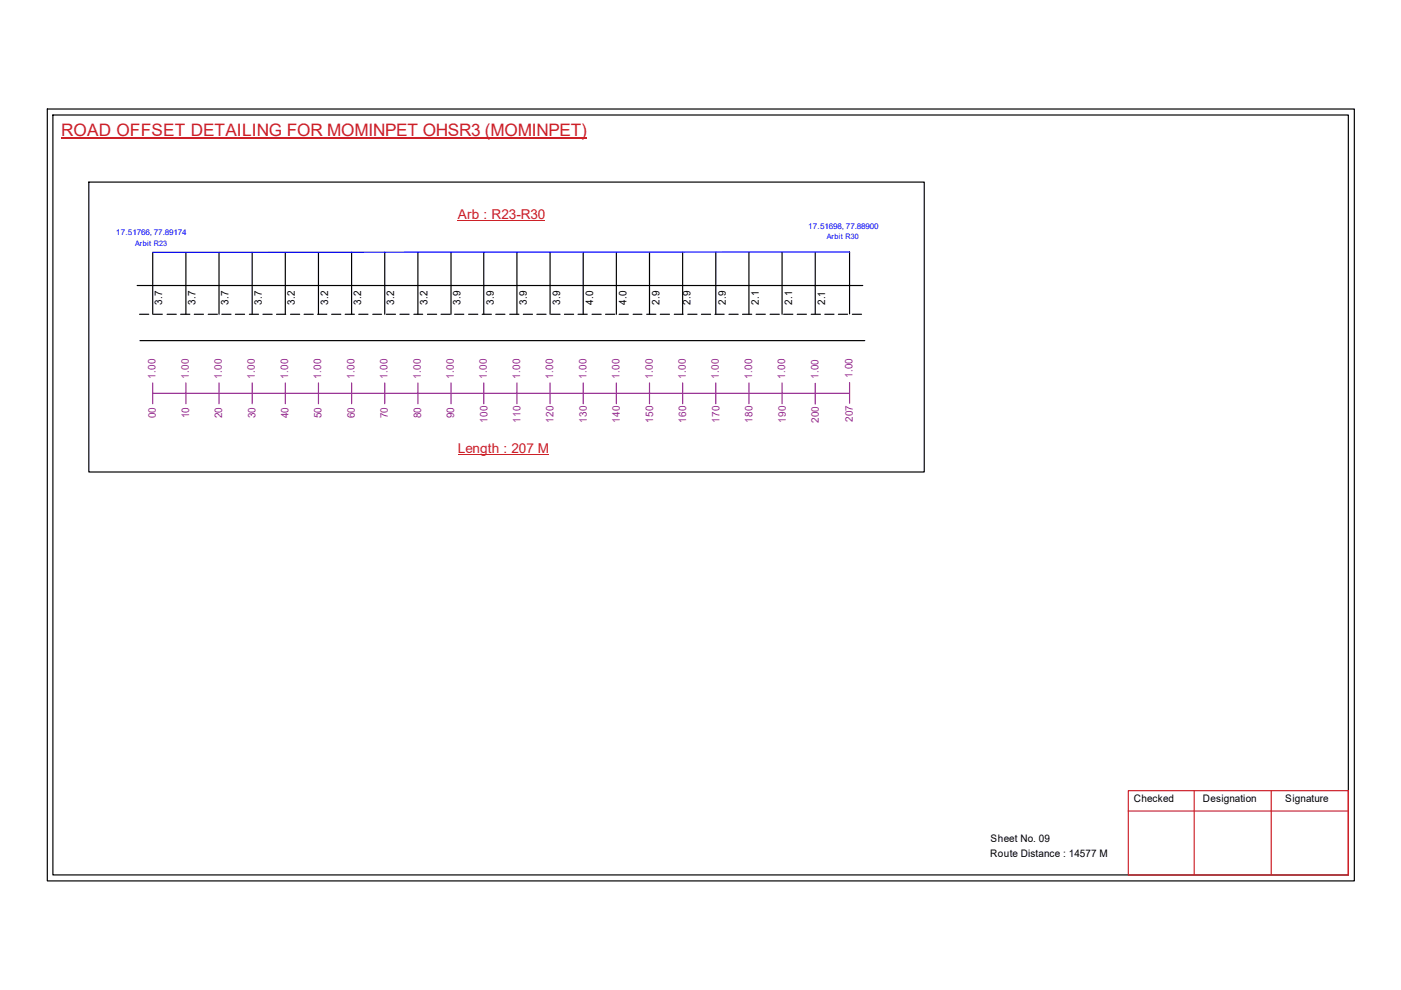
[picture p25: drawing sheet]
<svg xmlns="http://www.w3.org/2000/svg" width="297mm" height="210mm" viewBox="0 0 297 210" stroke-linecap="round" stroke-linejoin="round" font-family="sans-serif">
<defs><g id="words">
<text font-size="3.6" fill="#cd2027" x="13" y="28.9">ROAD OFFSET DETAILING FOR MOMINPET OHSR3 (MOMINPET)</text>
<g font-size="2.9" fill="#cd2027">
<text x="97.1" y="46.4">Arb : R23-R30</text>
<text x="97.1" y="96">Length : 207 M</text>
</g>
<g font-size="2.2">
<text x="34.4" y="64.7" transform="rotate(-90 34.4 64.7)">3.7</text>
<text x="41.4" y="64.7" transform="rotate(-90 41.4 64.7)">3.7</text>
<text x="48.5" y="64.7" transform="rotate(-90 48.5 64.7)">3.7</text>
<text x="55.5" y="64.7" transform="rotate(-90 55.5 64.7)">3.7</text>
<text x="62.5" y="64.7" transform="rotate(-90 62.5 64.7)">3.2</text>
<text x="69.6" y="64.7" transform="rotate(-90 69.6 64.7)">3.2</text>
<text x="76.6" y="64.7" transform="rotate(-90 76.6 64.7)">3.2</text>
<text x="83.6" y="64.7" transform="rotate(-90 83.6 64.7)">3.2</text>
<text x="90.6" y="64.7" transform="rotate(-90 90.6 64.7)">3.2</text>
<text x="97.7" y="64.7" transform="rotate(-90 97.7 64.7)">3.9</text>
<text x="104.7" y="64.7" transform="rotate(-90 104.7 64.7)">3.9</text>
<text x="111.7" y="64.7" transform="rotate(-90 111.7 64.7)">3.9</text>
<text x="118.7" y="64.7" transform="rotate(-90 118.7 64.7)">3.9</text>
<text x="125.8" y="64.7" transform="rotate(-90 125.8 64.7)">4.0</text>
<text x="132.8" y="64.7" transform="rotate(-90 132.8 64.7)">4.0</text>
<text x="139.8" y="64.7" transform="rotate(-90 139.8 64.7)">2.9</text>
<text x="146.4" y="64.7" transform="rotate(-90 146.4 64.7)">2.9</text>
<text x="153.9" y="64.7" transform="rotate(-90 153.9 64.7)">2.9</text>
<text x="160.9" y="64.7" transform="rotate(-90 160.9 64.7)">2.1</text>
<text x="167.9" y="64.7" transform="rotate(-90 167.9 64.7)">2.1</text>
<text x="175" y="64.8" transform="rotate(-90 175 64.8)">2.1</text>
<text x="240.4" y="170.1">Checked</text>
<text x="255.1" y="170.1">Designation</text>
<text x="272.5" y="170.1">Signature</text>
<text x="210" y="178.6">Sheet No. 09</text>
<text x="209.9" y="181.7">Route Distance : 14577 M</text>
</g>
<g font-size="2.2" fill="#93278f">
<text x="33" y="80.3" transform="rotate(-90 33 80.3)">1.00</text>
<text x="40" y="80.3" transform="rotate(-90 40 80.3)">1.00</text>
<text x="47" y="80.3" transform="rotate(-90 47 80.3)">1.00</text>
<text x="54.1" y="80.3" transform="rotate(-90 54.1 80.3)">1.00</text>
<text x="61.1" y="80.3" transform="rotate(-90 61.1 80.3)">1.00</text>
<text x="68.1" y="80.3" transform="rotate(-90 68.1 80.3)">1.00</text>
<text x="75.1" y="80.3" transform="rotate(-90 75.1 80.3)">1.00</text>
<text x="82.2" y="80.3" transform="rotate(-90 82.2 80.3)">1.00</text>
<text x="89.2" y="80.3" transform="rotate(-90 89.2 80.3)">1.00</text>
<text x="96.2" y="80.3" transform="rotate(-90 96.2 80.3)">1.00</text>
<text x="103.2" y="80.3" transform="rotate(-90 103.2 80.3)">1.00</text>
<text x="110.3" y="80.3" transform="rotate(-90 110.3 80.3)">1.00</text>
<text x="117.3" y="80.3" transform="rotate(-90 117.3 80.3)">1.00</text>
<text x="124.3" y="80.3" transform="rotate(-90 124.3 80.3)">1.00</text>
<text x="131.4" y="80.3" transform="rotate(-90 131.4 80.3)">1.00</text>
<text x="138.4" y="80.3" transform="rotate(-90 138.4 80.3)">1.00</text>
<text x="145.4" y="80.3" transform="rotate(-90 145.4 80.3)">1.00</text>
<text x="152.4" y="80.3" transform="rotate(-90 152.4 80.3)">1.00</text>
<text x="159.5" y="80.3" transform="rotate(-90 159.5 80.3)">1.00</text>
<text x="166.5" y="80.3" transform="rotate(-90 166.5 80.3)">1.00</text>
<text x="173.5" y="80.3" transform="rotate(-90 173.5 80.3)">1.00</text>
<text x="180.7" y="80.2" transform="rotate(-90 180.7 80.2)">1.00</text>
<text x="33.1" y="88.7" transform="rotate(-90 33.1 88.7)">00</text>
<text x="40.1" y="88.7" transform="rotate(-90 40.1 88.7)">10</text>
<text x="47.1" y="88.7" transform="rotate(-90 47.1 88.7)">20</text>
<text x="54.1" y="88.7" transform="rotate(-90 54.1 88.7)">30</text>
<text x="61.2" y="88.7" transform="rotate(-90 61.2 88.7)">40</text>
<text x="68.2" y="88.7" transform="rotate(-90 68.2 88.7)">50</text>
<text x="75.2" y="88.7" transform="rotate(-90 75.2 88.7)">60</text>
<text x="82.3" y="88.7" transform="rotate(-90 82.3 88.7)">70</text>
<text x="89.3" y="88.7" transform="rotate(-90 89.3 88.7)">80</text>
<text x="96.3" y="88.7" transform="rotate(-90 96.3 88.7)">90</text>
<text x="103.3" y="89.7" transform="rotate(-90 103.3 89.7)">100</text>
<text x="110.4" y="89.7" transform="rotate(-90 110.4 89.7)">110</text>
<text x="117.4" y="89.7" transform="rotate(-90 117.4 89.7)">120</text>
<text x="124.4" y="89.7" transform="rotate(-90 124.4 89.7)">130</text>
<text x="131.4" y="89.7" transform="rotate(-90 131.4 89.7)">140</text>
<text x="138.5" y="89.7" transform="rotate(-90 138.5 89.7)">150</text>
<text x="145.5" y="89.7" transform="rotate(-90 145.5 89.7)">160</text>
<text x="152.5" y="89.7" transform="rotate(-90 152.5 89.7)">170</text>
<text x="159.6" y="89.7" transform="rotate(-90 159.6 89.7)">180</text>
<text x="166.6" y="89.7" transform="rotate(-90 166.6 89.7)">190</text>
<text x="173.6" y="89.7" transform="rotate(-90 173.6 89.7)">200</text>
<text x="180.8" y="89.6" transform="rotate(-90 180.8 89.6)">207</text>
</g>
<g font-size="1.7" fill="#00f">
<text x="24.6" y="49.9">17.51766, 77.89174</text>
<text x="171.3" y="48.6">17.51698, 77.88900</text>
</g>
<g font-size="1.6" fill="#00f">
<text x="28.7" y="52.1">Arbit R23</text>
<text x="175.3" y="50.7">Arbit R30</text>
</g>
</g></defs>
<g fill="none" stroke="#000" stroke-width=".25">
<path d="M10 23.1h277.1v163.7h-277.1zM11.2 24.4h274.7v161.1h-274.7zM18.8 38.6h177.2v61.5h-177.2zM32.4 53.5v13.1M39.4 53.5v13.1M46.4 53.5v13.1M53.5 53.5v13.1M60.5 53.5v13.1M67.5 53.5v13.1M74.5 53.5v13.1M81.6 53.5v13.1M88.6 53.5v13.1"/>
<path d="M95.6 53.5v13.1M102.6 53.5v13.1M109.6 53.5v13.1M116.6 53.5v13.1M123.7 53.5v13.1M130.7 53.5v13.1M137.7 53.5v13.1M144.7 53.5v13.1M151.8 53.5v13.1M158.8 53.5v13.1M165.8 53.5v13.1M172.8 53.5v13"/>
<path d="M180.1 53.4v13.1M29.1 60.5h153.8M29.6 66.6h1.9M29.7 72.2h153.6M32.6 66.6h1.8M35.4 66.6h2M38.3 66.6h2M41.2 66.6h1.9M44.2 66.6h1.9M47 66.6h2M49.9 66.6h2M52.9 66.6h1.9"/>
<path d="M55.7 66.6h2M58.6 66.6h2M61.6 66.6h1.9M64.5 66.6h1.9M67.3 66.6h2M70.3 66.6h2M73.2 66.6h1.9M76.1 66.6h1.9M79 66.6h1.9M81.9 66.6h2M84.8 66.6h1.9M87.8 66.6h1.8"/>
<path d="M90.6 66.6h2M93.5 66.6h2M96.4 66.6h1.9M99.4 66.6h1.9M102.2 66.6h2M105.1 66.6h2M108.1 66.6h1.9M111 66.6h1.9M113.8 66.6h2M116.8 66.6h1.9M119.7 66.6h1.9M122.6 66.6h1.9"/>
<path d="M125.5 66.6h2M128.4 66.6h1.9M131.3 66.6h1.9M134.2 66.6h1.9M137.1 66.6h2M140 66.6h1.9M143 66.6h1.8M145.8 66.6h2M148.7 66.6h2M151.6 66.6h1.9M154.6 66.6h1.9M157.4 66.6h2"/>
<path d="M160.3 66.6h2M163.3 66.6h1.9M166.2 66.6h1.9M169 66.6h2M172 66.6h1.9M174.9 66.6h1.9M177.8 66.6h1.9M180.7 66.6h2"/>
</g>
<path d="M239.2 167.6h46.7v17.9h-46.7zM239.2 172h46.7M253.2 167.6v17.9M269.5 167.6v17.9" fill="none" stroke="#cc1f26" stroke-width=".25"/>
<path d="M13 29.3h111.4" fill="none" stroke="#cd2027" stroke-width=".25"/>
<g fill="none" stroke="#93278f" stroke-width=".25">
<path d="M32.4 83.4h147.7M32.4 81.2v4.4M39.4 81.2v4.4M46.4 81.2v4.4M53.5 81.2v4.4M60.5 81.2v4.4M67.5 81.2v4.4M74.5 81.2v4.4M81.6 81.2v4.4M88.6 81.2v4.4M95.6 81.2v4.4M102.6 81.2v4.4"/>
<path d="M109.6 81.2v4.4M116.6 81.2v4.4M123.7 81.2v4.4M130.7 81.2v4.4M137.7 81.2v4.4M144.7 81.2v4.4M151.8 81.2v4.4M158.8 81.2v4.4M165.8 81.2v4.4M172.8 81.3v4.4M180.1 81.1v4.4"/>
</g>
<path d="M97.1 46.7h18.4M97.1 96.4h19.2" fill="none" stroke="#cd2027" stroke-width=".21"/>
<path d="M180.1 53.4l-147.7 .1" fill="none" stroke="#00f" stroke-width=".25"/>
<use href="#words"/>
</svg>
